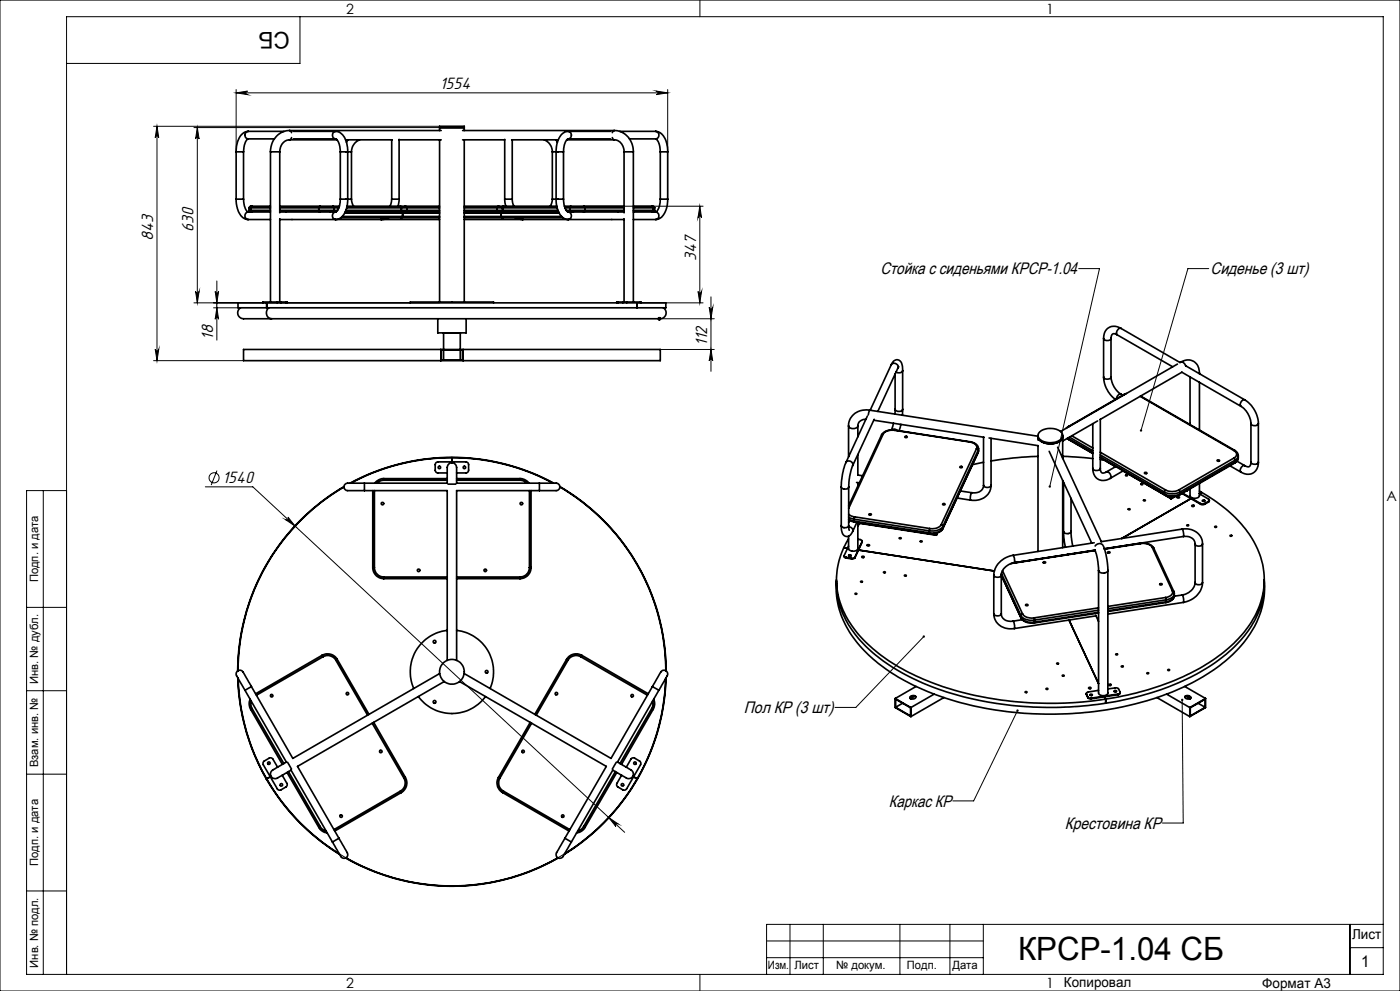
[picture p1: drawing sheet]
<svg xmlns="http://www.w3.org/2000/svg" width="420mm" height="297mm" viewBox="0 0 420 297" stroke-linecap="round" stroke-linejoin="round" font-family="sans-serif">
<defs><g id="words">
<text font-size="9.6" x="305.4" y="287.8">КРСР-1.04 СБ</text>
<text font-size="6.9" x="86.9" y="9.4" transform="rotate(-180 86.9 9.4)">СБ</text>
<g font-size="5.1">
<text x="132" y="26.7">1554</text>
<text x="58.1" y="69.4" transform="rotate(-90 58.1 69.4)">630</text>
<text x="46" y="72.1" transform="rotate(-90 46 72.1)">843</text>
<text x="208.8" y="78.3" transform="rotate(-90 208.8 78.3)">347</text>
<text x="64" y="101.9" transform="rotate(-90 64 101.9)">18</text>
<text x="212.2" y="103.7" transform="rotate(-90 212.2 103.7)">112</text>
<text x="66.7" y="144.8">1540</text>
</g>
<g font-size="5">
<text x="264.1" y="82.1">Стойка с сиденьями КРСР-1.04</text>
<text x="363.1" y="82.1">Сиденье (3 шт)</text>
<text x="223.2" y="213.6">Пол КР (3 шт)</text>
<text x="266.6" y="241.8">Каркас КР</text>
<text x="319.5" y="248.4">Крестовина КР</text>
</g>
<text font-size="4.8" x="408.3" y="289.7">1</text>
<g font-size="4.2">
<text x="103.8" y="4.2">2</text>
<text x="313.8" y="4.2">1</text>
<text x="415.9" y="150.2">A</text>
<text x="103.8" y="296.2">2</text>
<text x="313.8" y="296.2">1</text>
</g>
<g font-size="4.1">
<text x="405.6" y="281.5">Лист</text>
<text x="319.2" y="295.9">Копировал</text>
<text x="378.7" y="296">Формат А3</text>
</g>
<g font-size="3.4">
<text x="11.4" y="174.5" transform="rotate(-90 11.4 174.5)">Подп. и дата</text>
<text x="11.4" y="205" transform="rotate(-90 11.4 205)">Инв. № дубл.</text>
<text x="11.4" y="229.9" transform="rotate(-90 11.4 229.9)">Взам. инв. №</text>
<text x="11.4" y="259.5" transform="rotate(-90 11.4 259.5)">Подп. и дата</text>
<text x="11.4" y="290" transform="rotate(-90 11.4 290)">Инв. № подл.</text>
<text x="230.4" y="290.4">Изм.</text>
<text x="238.3" y="290.4">Лист</text>
<text x="250.9" y="290.4">№ докум.</text>
<text x="272.1" y="290.4">Подп.</text>
<text x="285.7" y="290.5">Дата</text>
</g>
</g></defs>
<g fill="none" stroke="#000" stroke-width=".3">
<path d="M0 0h420v297h-420zM90 5v14h-70M210 0v5M46.1 37.8h85.8M47.1 37.8l.5 3.4a.53 .53 0 0 0-.5-.5 .53 .53 0 0 0-.5 .5zM47.1 37.8v70.3M58.2 38.2h73.7M59.2 38.2v52.6M59.2 38.2l.5 3.5a.53 .53 0 0 0-.5-.5 .53 .53 0 0 0-.5 .5zM70.8 27.8l3.5-.5a.53 .53 0 0 0-.5 .5 .53 .53 0 0 0 .5 .6zM70.8 26.8v18.7M70.8 27.8h129.5"/>
<path d="M196.9 27.3l3.4 .5-3.4 .6a.53 .53 0 0 0 .5-.6 .53 .53 0 0 0-.5-.5zM200.3 26.8v18.7M175.1 61.8h35.8M209.9 61.8l.6 3.4a.53 .53 0 0 0-.6-.5 .53 .53 0 0 0-.5 .5zM209.9 61.8v29M58.2 90.8h73.7M58.7 87.3a.53 .53 0 0 0 .5 .5 .53 .53 0 0 0 .5-.5l-.5 3.5zM64.1 92.2h7.3M64.6 87.3a.51 .51 0 0 0 .5 .5 .51 .51 0 0 0 .5-.5l-.5 3.5zM65.1 84.2v17.7M65.1 92.2l.5 3.5a.51 .51 0 0 0-.5-.5 .51 .51 0 0 0-.5 .5zM191.2 90.8h19.7"/>
<path d="M197.8 95.5h16.5M209.4 87.3a.53 .53 0 0 0 .5 .5 .53 .53 0 0 0 .6-.5l-.6 3.5zM212.8 92.1a.53 .53 0 0 0 .5 .5 .53 .53 0 0 0 .5-.5l-.5 3.4zM213.3 89v22.3M323.6 80.5h6.2l-14.9 65.3M362.6 80.5h-6.2l-14.1 48.5M46.1 108.1h27M46.6 104.7a.53 .53 0 0 0 .5 .5 .53 .53 0 0 0 .5-.5l-.5 3.4zM198.1 104.7h16.2M213.3 104.7l.5 3.5a.53 .53 0 0 0-.5-.5 .53 .53 0 0 0-.5 .5zM13 147v145M20 147h-12v145h407v-287h-395v287"/>
<path d="M61.6 145.9h14.2l111.6 103.5M65.1 141l-1.7 4.4M86.4 155l2.1 2.7-2.8-2a.52 .52 0 0 0 .7 0 .52 .52 0 0 0 0-.7zM8 182h12M277.1 190.8l-20.3 21.2h-6.3M8 207h12M305.3 213l-13.2 27h-6.2M354.6 209.8l.4 36.9h-6.3M8 232h12M80 233.4a64.2 64.2 0 0 0 103.3 10.9M182.6 245l2.9 1.9a.51 .51 0 0 0-.8 .1 .51 .51 0 0 0 0 .7zM8 267h12"/>
<path d="M237 277v15M247 277v15M270 277v15M285 277v15M295 277v15M405 277v15M415 277h-185v15M210 292v5M230 282h65M230 287h65M405 284h10"/>
<circle cx="64.2" cy="143.2" r="1.52"/>
</g>
<path d="M197.3 95.5h1M197.4 95.2l.8 .7M197.8 95v1M198.2 95.2l-.8 .7" fill="none" stroke="#000" stroke-width=".7" stroke-linecap="butt"/>
<g fill="#000">
<path d="M70.8 27.8l3.5-.5a.53 .53 0 0 0-.5 .5 .53 .53 0 0 0 .5 .6zM196.9 27.3l3.4 .5-3.4 .6a.53 .53 0 0 0 .5-.6 .53 .53 0 0 0-.5-.5zM182.6 245l2.1 2.7a.51 .51 0 0 1 0-.7 .51 .51 0 0 1 .8-.1zM86.4 155a.52 .52 0 0 1 0 .7 .52 .52 0 0 1-.7 0l2.8 2z"/>
<path d="M59.2 38.2l.5 3.5a.53 .53 0 0 0-.5-.5 .53 .53 0 0 0-.5 .5zM58.7 87.3a.53 .53 0 0 0 .5 .5 .53 .53 0 0 0 .5-.5l-.5 3.5zM64.6 87.3a.51 .51 0 0 0 .5 .5 .51 .51 0 0 0 .5-.5l-.5 3.5zM65.1 92.2l.5 3.5a.51 .51 0 0 0-.5-.5 .51 .51 0 0 0-.5 .5zM209.9 61.8l.6 3.4a.53 .53 0 0 0-.6-.5 .53 .53 0 0 0-.5 .5zM209.4 87.3a.53 .53 0 0 0 .5 .5 .53 .53 0 0 0 .6-.5l-.6 3.5z"/>
<path d="M212.8 92.1a.53 .53 0 0 0 .5 .5 .53 .53 0 0 0 .5-.5l-.5 3.4zM213.3 104.7l.5 3.5a.53 .53 0 0 0-.5-.5 .53 .53 0 0 0-.5 .5z"/>
<path d="M46.6 104.7a.53 .53 0 0 0 .5 .5 .53 .53 0 0 0 .5-.5l-.5 3.4zM47.1 37.8l.5 3.4a.53 .53 0 0 0-.5-.5 .53 .53 0 0 0-.5 .5z"/>
<path d="M314.7 145.6l-.1 .3 .3 .3v-.4v.4a.35 .35 0 0 0 .4-.5 .35 .35 0 0 0-.6-.1zM342 128.8l.1 .5 .1 .1 .1-.4-.1 .4a.36 .36 0 0 0 .4-.5 .36 .36 0 0 0-.6-.1zM276.9 190.5a.36 .36 0 0 0 0 .5 .36 .36 0 0 0 .5 0 .36 .36 0 0 0 0-.5l-.3 .3 .3-.3zM305 212.7a.34 .34 0 0 0 0 .5 .34 .34 0 0 0 .5-.1 .34 .34 0 0 0-.1-.4l-.1 .3 .1-.3zM354.4 209.5a.34 .34 0 0 0 0 .5 .34 .34 0 0 0 .6-.1 .34 .34 0 0 0-.4-.5v.4v-.4z"/>
</g>
<g fill="none" stroke="#000" stroke-width=".5">
<path d="M74.5 39.4a4.3 4.3 0 0 0-3.5 4.1l-.2 2M74.5 39.4a1.14 1.14 0 0 0-1 1.1 1.14 1.14 0 0 0 1 1.1M74.5 39.4h10.7M86.9 39.1a6.1 6.1 0 0 0-5.8 6.4M86.9 39.1l.6 .7M86.9 39.1h45.5M88 39.4h12.7M100.7 39.4a4.6 4.6 0 0 1 3.5 4.7l.1 1.4M100.7 39.4a1.14 1.14 0 0 0-1 1.1 1.14 1.14 0 0 0 1 1.1M131.9 38.2h7.4M131.9 39.1v-1.3h7.4v1.3M138.8 39.1h45.5"/>
<path d="M170.4 39.4a4.1 4.1 0 0 0-3.3 3.7l-.3 2.4M170.4 39.4a1.14 1.14 0 0 1 1 1.1 1.14 1.14 0 0 1-1 1.1M170.4 39.4h12.8M184.3 39.1a6.1 6.1 0 0 1 5.7 6.4M184.3 39.1l-.6 .7M185.9 39.4h10.8M196.7 39.4a4.6 4.6 0 0 1 3.5 4.7l.1 1.4M196.7 39.4a1.15 1.15 0 0 1 1 1.1 1.15 1.15 0 0 1-1 1.1M70.8 59.7a6.4 6.4 0 0 0 2.7 5.9l1 .2M70.8 45.5h2.3M70.8 59.7h2.3M70.8 45.5v14.2"/>
<path d="M73.1 59.7a4.3 4.3 0 0 0 1.3 3.8h.1M73.1 45.5v14.2M74.5 41.6a3.6 3.6 0 0 0-1.4 3.4v.5M74.5 41.6h7.8M81.1 45.5h2.8M81.1 45.5v45M83.9 45.5v18.3M86.9 41.9a3.3 3.3 0 0 0-3 3.6M86.9 41.9h14.2M87.5 41.2l-.6 .7M88 41.6h12.7M100.7 41.6a3.9 3.9 0 0 1 1.4 3.6v.3"/>
<path d="M102.1 59.7a4.3 4.3 0 0 1-1.4 3.8M102.1 59.7h2.2M102.1 45.5h2.2M102.1 45.5v14.2M103.7 41.9h14M104.3 59.7a5.9 5.9 0 0 1-2.9 6 1.14 1.14 0 0 1-1.6-.7 1.14 1.14 0 0 1 .9-1.5M104.3 45.5h1.1M104.3 59.7h1.1M104.3 45.5v14.2M104.4 41.9l-.5 .7M105.4 59.7l.7 2.1M105.4 45.5v14.2"/>
<path d="M107.9 41.9l-.5 .3a3.9 3.9 0 0 0-2 3.3M117.5 59.7l-.6 2.1M117.5 59.7h2.2M117.5 41.9v17.8M119.7 59.7l-.3 2.1M119.7 41.9h12.7M119.7 41.8v17.9M131.9 41.9v48.6M138.8 41.9h12.6M139.3 41.9v48.6M151.4 59.7l.4 2.1M151.4 59.7h2.3"/>
<path d="M151.4 41.8v17.9M153.5 41.9h14M153.7 59.7l.5 2.1M153.7 41.9v17.8M163.3 41.9l.5 .3a3.9 3.9 0 0 1 1.9 3.3M165.7 59.7l-.6 2.1M165.7 59.7h1.1M165.7 45.5h1.1M165.7 45.5v14.2M166.8 41.9l.4 .7M166.8 59.7a6.4 6.4 0 0 0 2.7 5.9 1.18 1.18 0 0 0 1.8-.4 1.18 1.18 0 0 0-.8-1.7M166.8 45.5h2.3"/>
<path d="M166.8 59.7h2.3M166.8 45.5v14.2M169.1 59.7a4.1 4.1 0 0 0 1.3 3.8h4.7M169.1 45.5v14.2M170 41.9h14.3M170.4 41.6a4.1 4.1 0 0 0-1.3 3.9M170.4 41.6h12.8M183.7 41.2l.6 .7M184.3 41.9a3.4 3.4 0 0 1 2.9 3.6M187.2 45.5h2.8M187.2 45.5v18.3M188.8 41.6h7.9"/>
<path d="M190 45.5v45M196.7 41.6a3.8 3.8 0 0 1 1.3 3.6l.1 .3M198.1 59.7a4.3 4.3 0 0 1-1.4 3.8M198.1 59.7h2.2M198.1 45.5h2.2M198.1 45.5v14.2M200.3 59.7a6.4 6.4 0 0 1-2.7 5.9l-.9 .2M200.3 45.5v14.2M74.5 63.5a1.14 1.14 0 0 0-1 1.2 1.14 1.14 0 0 0 1 1.1M74.5 63.5h.7M74.5 65.8h6.6M74.8 63l.4 .5"/>
<path d="M74.8 62.3h.4M74.8 63h.4M74.8 62.3v.7M75.2 63l.4 .5M75.2 62.3v.7M75.2 62.3h5.9M75.2 63h5.9M75.2 63.5h.4M75.6 61.8l-.6 .1-.2 .4M75.6 61.8l-.4 .5M75.6 63.5h5.5M75.6 61.8h5.5"/>
<path d="M83.9 65.5v25M83.9 63.5h12.2M83.9 65.8h48M83.9 61.8h12.2M83.9 62.3h11.7M83.9 63h11.7M95.6 62.3h4.6M95.6 63h4.6M95.6 63l.5 .5M95.6 62.3v.7M96.1 61.8h3.8M96.1 61.8l-.5 .5"/>
<path d="M96.1 63.5h4.6M99.9 61.8l.3 .5M99.9 61.8h1.9M100.2 63l-.3 .5M100.2 62.3v.7M100.2 62.3h1.4M100.2 63h1.1M102.3 65.2h29.6M102.7 64.9h29.2M103.4 63.9h28.5M103.5 63.5h16.6M103.8 63h16.6"/>
<path d="M104 62.3h16.4M104.1 61.8h16M114.8 65.2l-.5 .6 .9-.1 1.4-.5M120.1 61.8l.3 .5M120.1 61.8h1.5M120.1 63.5h1.5M120.3 63.5l.5 .3v1.1M120.3 65.2l.5-.3zM120.4 63l-.3 .5M120.4 62.3h1.7M120.4 63h1.7M120.4 62.3v.7"/>
<path d="M121.6 61.8l.5 .5M121.6 63.5h10.3M121.6 61.8h10.3M122.1 63l-.5 .5M122.1 62.3v.7M122.1 62.3h9.8M122.1 63h9.8M139.3 63.5h10.3M139.3 65.8h47.9M139.3 61.8h10.3M139.3 65.2h29.5M139.3 62.3h9.8"/>
<path d="M139.3 63h9.8M139.3 63.9h28.4M139.3 64.9h29.2M149.1 63l.1 .4 .4 .1M149.1 63h1.7M149.1 62.3h1.7M149.1 62.3v.7M149.6 61.8l-.4 .1-.1 .4M149.6 63.5h1.4M149.6 61.8h1.4M150.4 64.9l.4 .3zM150.8 63l.2 .5"/>
<path d="M150.8 62.3v.7M150.8 62.3h16.3M150.8 63h16.6M150.8 63.5l-.4 .3v1.1M151 61.8l-.2 .5M151 63.5h16.6M151 61.8h16M154.6 65.2l2.3 .6-.5-.6M169.3 61.8h1.9M169.5 62.3h1.5M169.9 63h1.1M171 63h4.5"/>
<path d="M171 62.3h4.5M171 63l.2 .5M171 62.3v.7M171.2 61.8l-.2 .5M171.2 61.8h3.9M175.1 61.8l.4 .5M175.1 63.5h12.1M175.1 61.8h12.1M175.5 63l-.4 .5M175.5 62.3v.7M175.5 62.3h11.7M175.5 63h11.7"/>
<path d="M187.2 65.5v25M190 63.5h5.5M190 65.8h6.7M190 61.8h5.5M190 62.3h5.9M190 63h5.9M195.5 61.8l.7 .1 .2 .4M195.5 61.8l.4 .5M195.5 63.5h.4M195.9 63.5h.8M195.9 63l-.4 .5M195.9 62.3h.5"/>
<path d="M195.9 63h.5M195.9 62.3v.7M196.4 63l-.5 .5M196.4 62.3v.7M196.7 63.5a1.14 1.14 0 0 1 1 1.2 1.14 1.14 0 0 1-1 1.1M72.1 92.2a1.9 1.9 0 0 0-.5 2.5 1.9 1.9 0 0 0 2.4 .8h7.5M79 90.5l-.1 .3M79 90.5h4.2M79 90.5v.3M80 90.8h-8.6v1.4h8.6M80 92.2h111.1M80 90.8h111.1"/>
<path d="M80 90.8v1.4M80.6 92.2a1.83 1.83 0 0 0-.6 2 1.83 1.83 0 0 0 1.5 1.3M83.2 90.5h1.1M83.2 90.5v.3M84.3 90.5v.3M84.3 90.5h1.5M85.8 90.5h.4v.3M85.8 90.5v.3M123.1 90.8v-.3h25v.3M131.3 95.5v4.3h8.5v-4.3M133.1 99.8h5M133.1 99.8v4.9"/>
<path d="M133.2 99.8h-.1M138 99.8h.1M138.1 99.8v4.9M185.4 90.5h-.4v.3M185.4 90.5h1.4M185.4 90.5v.3M186.8 90.5h1.2M186.8 90.5v.3M188 90.5h4.2M188 90.5v.3M191.1 90.8h8.6v1.4h-8.6M191.1 90.8v1.4"/>
<path d="M192.2 90.5l.1 .3M192.2 90.5v.3M199 92.2a1.86 1.86 0 0 1 .6 2.4 1.86 1.86 0 0 1-2.3 .9h-115.8M336.3 98.4a3.3 3.3 0 0 0-3.6-.2 3.3 3.3 0 0 0-1.6 3.2M336.3 98.4a1.3 1.3 0 0 0-1.1 2M336.3 98.4l17.7 10.3 .2-.2M73.1 104.7h125v3.4h-125zM132.3 104.7v3.4M132.4 104.9h6.3v3h-6.3zM133.1 104.9v3M138.1 104.9v3M138.9 104.7v3.4"/>
<path d="M267.4 109.3a1.61 1.61 0 0 1 1.4-1.5 1.61 1.61 0 0 1 1.7 1.1l.3 2.2M267.4 109.3a1.14 1.14 0 0 1 1.4-.3 1.14 1.14 0 0 1 .6 1.3M267.4 109.3l-6.3 13.6M268.5 112.1v10.6M269.4 110.3l-6.1 13M269.6 109.9l-.2 .4M270.8 111.1l-.3 .4-.4 .2-1.3-.2M270.8 111.1v11.6M331.1 113a8.9 8.9 0 0 0 3.5 6.7M331.1 101.4a1.29 1.29 0 0 0 2.2 0M331.1 113a1.29 1.29 0 0 0 2.2 0M331.1 101.4v11.6"/>
<path d="M333.3 113a6.7 6.7 0 0 0 3 5.1M333.3 101.4v11.6M335.2 100.4a1.09 1.09 0 0 0-1.4-.3 1.09 1.09 0 0 0-.5 1.3M335.2 100.4l16.6 9.5M336.3 118.1l-.6 .1-.3 .3-.4 1M336.3 118.1l.5 .3M337 118.3h.3M337 118.3l-16.5 9.5M337.9 117.9l-.9 .4M342.1 118.8l28 16.2M342.2 118.7l28.2 16.3M353.2 109.1l-35 20.2"/>
<path d="M354.2 108.5a3.5 3.5 0 0 1 3.9-.2 3.5 3.5 0 0 1 1.7 3.5M354.2 108.5l.7 .1 .8 1M354.5 111.5l17.8 10.3M354.6 111.5l-24.6 14.2M355.7 109.6l17.7 10.2M357 113v14M359.8 111.8v.2M359.8 114.6v14.3M373.4 119.8a8.9 8.9 0 0 1 4.1 7.1M373.4 119.8a1.3 1.3 0 0 0-1.1 2M135.6 137.2v1.2M253.8 138.6l-1 3.4-.4 3.9"/>
<path d="M253.8 138.6a1.14 1.14 0 0 1 1.4-.3 1.14 1.14 0 0 1 .6 1.3M254.6 127.6a1.6 1.6 0 0 0 2.8 0M254.6 127.6v9.3M255.8 139.6l-.9 3.3-.3 3M257.4 127.6v3.3M257.4 136.2v6.2M259.8 125.7a2.15 2.15 0 0 0-2.4 1.9M260.2 124.7l-6.4 13.9M261 122.9a5.1 5.1 0 0 0-6.4 4.7M261 122.9l-.5 1.5M261 122.9l50.4 7.8M262.1 125.9l33.1 5.2"/>
<path d="M262.3 125.7l-6.5 13.9M264.5 130.3l-9.9 21.3M264.9 130.1l-.4 .2M264.9 130.1l-10.3 22.3M267.5 128.8l.7-.2 .9 .4M268 126.9l-.6 1.9M268.4 129l-2.3 .2-1.2 .9M268.4 129l22.5 3.5M268.5 128.9a3.9 3.9 0 0 0-4 1.4M268.5 128.9l-.1 .1M268.5 128.9l22.5 3.5M268.5 122.7v1.4"/>
<path d="M268.5 122.7a1.32 1.32 0 0 0 2.3 0M270.3 127.2l-.5 1.9M270.8 122.7l-.1 1.7M271.5 130.9l.5-.1a.29 .29 0 0 1-.2 .4 .29 .29 0 0 1-.3-.3zM290.9 132.5l1.7 .7a1.06 1.06 0 0 1 .3 1.3M291 132.4a2.48 2.48 0 0 1 2.5 2M291 132.4l-.1 .1M292.9 134.5l.5 .5M292.9 134.5l-10.5 22.7M293.4 135.7l-10.6 22.8M293.4 135.6v.1M293.4 135l-10.5 22.7"/>
<path d="M293.4 135.6l-10.5 22.7M293.4 135v.6M293.5 135.1l-.1 .6M293.5 134.4l-.1 .6M293.5 135.1l-.1 .5M293.5 134.4v.7M295.1 138.6l-3.4 .6M295.1 131v14.4M296.7 131.3l14.7 2.3v31.7M297.3 131.4v14M311.4 130.9a3.2 3.2 0 0 0 3.6 2.1 3.5 3.5 0 0 0 3.8-2v-.1M311.4 136.8l-7.6 .5-6.5 .8"/>
<path d="M311.4 130.5v1.4M311.9 129.5a5.1 5.1 0 0 1 6.8 .4 2.06 2.06 0 0 1-2 2.6 4.6 4.6 0 0 1-5.2-1.6v-.9zM314.7 135.3l12.8 27.5M317.3 134.1l13.1 28.2M318.8 136.8l9 .6M318.8 130.5v6.9M320.2 131.4l.3 .2M320.3 131.3l.1 .1M320.4 131.4l.1 .2M320.4 131.4l7.4 4.3M320.4 131.3v.1M320.5 127.8l-.6 .6"/>
<path d="M320.5 127.8h.2M320.5 131.6l7.3 4.3M320.7 131.7l7.1 4.2M320.9 131l6.9 4.1M321.6 130.6l6.2 3.7M327.8 127v13.4M329.3 126.1l-10.5 6.1M330.1 137.7l1.1 .2M330.1 137.2l19.3 11.1M330.1 125.7v14.7M330.1 137.2l4.5 2.7M330.1 135.5l19.5 11.3"/>
<path d="M330.1 136.3l19.2 11.2M330.1 137l19.2 11.1M334.7 139.8l-2.8 1.6M357 126.9l-.2 .2M365.2 137.9h.5a.28 .28 0 0 1-.2 .4 .28 .28 0 0 1-.3-.4zM369 139.6l3.3 1.9M370.1 135a1.2 1.2 0 0 1 .9 1.2 1.2 1.2 0 0 1-.9 1.1M370.1 137.3l.4 .6M370.1 137.3l-16.4 9.5M370.4 135l.8 .7 .3 .9M370.4 135h-.3M370.4 138.8l-16.5 9.5"/>
<path d="M370.5 138.5l-.1 .3M370.5 137.9l-16.5 9.6M370.5 138.5l-16.5 9.6M370.5 137.9v.6M371.1 138.2l2.3 1.4M371.5 137.2l-.2 .7-.9 .9M371.5 136.6a1.65 1.65 0 0 1-1 1.3M371.5 137.2l-.3 .7-.7 .6M371.5 136.6v.6M372.3 121.8a6.7 6.7 0 0 1 3 5.1M373.4 139.6a1.29 1.29 0 0 0-1.1 1.9M375.3 138.5a1.09 1.09 0 0 1-.5 1.3 1.09 1.09 0 0 1-1.4-.2"/>
<path d="M375.3 126.9a1.29 1.29 0 0 0 2.2 0M375.3 138.5a1.29 1.29 0 0 0 2.2 0M375.3 126.9v11.6M377.5 138.5a3.2 3.2 0 0 1-1.6 3.3 3.2 3.2 0 0 1-3.6-.3M377.5 126.9v11.6M103.2 145.9a1.79 1.79 0 0 0 2.3 1.1h3.8M103.2 145.9a64.3 64.3 0 0 0-31.8 55.1M103.2 145.8a64.2 64.2 0 0 0-31.9 55.3M105 144.8a64.3 64.3 0 0 1 61.1 0M105.2 144.8a63.9 63.9 0 0 1 60.7 0M109.3 144.8h24.9v-3.2a2.36 2.36 0 0 1 1.2-2.9 1.88 1.88 0 0 1 1.6 2.6v3.5h24.8M109.3 144.8h-3.5a2.36 2.36 0 0 0-2.5 .8l-.1 .3"/>
<path d="M109.3 144.8v2.2M109.3 147h24.9v50.9M111.8 147v23.1M112.3 147v23.1M115.1 143.4v.5M115.1 143.4a3.3 3.3 0 0 0-2.6 1.4M115.1 143.9l-1.1 .3-.9 .6M115.1 143.4h19.1M115.1 143.9h19.1M134.2 141.7h-2.8a.84 .84 0 0 1-.8-.8v-1.6a.84 .84 0 0 1 .8-.9h8.3a.84 .84 0 0 1 .9 .9v1.6a.84 .84 0 0 1-.9 .8h-2.7M134.4 145.1h2.3M137 143.4h19"/>
<path d="M137 143.9h19M156 143.4a3.3 3.3 0 0 1 2.7 1.4M156 143.4v.5M156 143.9l1.1 .3 .9 .6M158.8 147v23.1M159.3 147v23.1M161.8 144.8h3.5a2.36 2.36 0 0 1 2.6 .8l.1 .3M161.8 144.8v2.2M161.8 147h-24.8v50.9M168 145.9a1.79 1.79 0 0 1-2.4 1.1h-3.8M168 145.8a64.3 64.3 0 0 1 31.8 55.3M168 145.9a64.3 64.3 0 0 1 31.7 55.1"/>
<path d="M252.4 157.5a2.8 2.8 0 0 0 1.4 3.3h.6l.7-.5 .7-1M252.4 145.9a1.29 1.29 0 0 0 2.2 0M252.4 157.5a1.29 1.29 0 0 0 2.2 0M252.4 145.9v11.6M254.6 155.8l1.7 .6M254.6 157.5l.2 1.4M254.6 154.1l.7 .5 1.1 .3M254.6 155l1.7 .6M254.6 155.6l1.7 .6M254.6 145.9v11.6M254.6 157.9l1.1 .5 .1 .9M254.9 156l-.3 .5"/>
<path d="M255.8 159.3l1.2-2.6 23.9 3.6M256.3 156.2v.2M256.3 155.6l22.5 3.5M256.3 156.2l22.5 3.5M256.3 155.6v.6M256.3 156.4l22.5 3.5M256.4 154.9l-.1 .7M256.4 154.9l22.5 3.5M257 144.6l.8 .1M257 156.6l23.9 3.7M257.4 156.8v7.6a1.6 1.6 0 0 1-2.8 0v-3.7M257.4 144.6v1.1"/>
<path d="M257.4 142.4l1.4 .2M258 156.9l-.6 .7M260.7 154.1l.5-.1a.31 .31 0 0 1-.2 .4 .31 .31 0 0 1-.3-.3zM278.8 159.7v.2M278.8 159.1v.6M278.9 158.4l-.1 .7M280.9 159.8v.5M282.4 157.2l-.4 .5-1.1 .6-2 .1M282.4 157.2l.5 .5M282.8 151.1l.4-.2 .3 .3-.5 .1zM282.8 158.5a3.8 3.8 0 0 1-4 1.4M282.9 157.7a4.1 4.1 0 0 1-4.1 1.4"/>
<path d="M282.9 158.3a4.1 4.1 0 0 1-4.1 1.4M282.9 158.3l-.1 .2M282.9 157.7v.6M287.1 149.3l4.1 .6M288.1 147.1l3.4 .6M291.5 147.7l-.4 1.1 .1 1.1M295.1 145.4a2.69 2.69 0 0 1-3.6 2.3M295.1 145.4a1.32 1.32 0 0 0 2.2 0M297.3 145.4a4.9 4.9 0 0 1-6.1 4.5M318.8 144v20.1M319.1 159.3l.5 4.7M319.1 159.3a1.28 1.28 0 0 0 2.2 0"/>
<path d="M319.1 144.5v14.8M321.3 159.3l.5 4.4M321.3 149.4v9.9M327.8 140.4a3.3 3.3 0 0 0 1.6 3.2 3.3 3.3 0 0 0 3.7-.2M327.8 140.4a1.32 1.32 0 0 0 2.3 0M330.1 140.4a1.07 1.07 0 0 0 .5 1.3 1.07 1.07 0 0 0 1.3-.3M331.9 141.4a1.29 1.29 0 0 1 1.2 2M336.8 141.1l14.6 8.4M336.9 141.1l-3.8 2.3M343.1 149.9l.5 .1-.3 .1zM343.4 141.7l.5-.1a.3 .3 0 0 1-.2 .4 .3 .3 0 0 1-.3-.3zM349.3 147.5a5.2 5.2 0 0 0 4.7 0"/>
<path d="M349.3 148.1a5.2 5.2 0 0 0 4.7 0M349.3 148.1l.1 .2M349.3 147.5v.6M349.4 148.3a5 5 0 0 0 4.5 0M349.6 146.8l1.9 .5 1.2-.1 1-.4M349.6 146.8l-.3 .7M349.8 148.5l1.6 .9M351.4 149.4v.1M351.4 148.8v.6M352.4 148.8l-1 .6M352.7 148.7l-1.3 .8M353.7 146.8l.3 .7"/>
<path d="M354 148.1l-.1 .2M354 147.5v.6M354.6 147.9l5.6 3.2M354.6 158.6a4.9 4.9 0 0 1 6.2 4.4M354.6 158.6l.5 1.2-.1 1M354.6 158.6l-24.3 3.7M354.8 147.8l5.4 3.1M356 147.1h.1M356.1 147l-.4 .2M357.3 149.4l-20.8 12M357.6 151.5l.6-.1a.31 .31 0 0 1-.3 .4 .31 .31 0 0 1-.3-.3zM359.8 144.9v3.7a1.67 1.67 0 0 1-2.8 0v-2.1"/>
<path d="M359.8 147.2a39.2 39.2 0 0 1 17.5 17.3 22.8 22.8 0 0 1-3.4 24.1 53.2 53.2 0 0 1-24.6 16.5l-8.5 2.6-9.1 1.8M360.2 151.1h1.2M360.2 150.9h1.2M360.2 150.9v.2M360.5 147.6l-.7 .4 2.7 1.6a.35 .35 0 0 1 .3 .3 .35 .35 0 0 1-.3 .3M360.8 150.2h.6M360.8 149.9h.1a.33 .33 0 0 1 .5 0 .33 .33 0 0 1-.1 .5 .33 .33 0 0 1-.5-.2zM361.4 150.9v.2M362.5 150.2l-1.1 .7M362.5 150.2v.3M362.5 150.5l-1.1 .6M362.8 149.9l-.3 .6"/>
<path d="M364.5 157.8l.5 .1-.4 .2zM111.8 170.1h.5M111.8 170.1a3.3 3.3 0 0 0 3.3 3.3M112.3 170.1a2.88 2.88 0 0 0 2.8 2.8M115.1 172.9v.5M115.1 173.4h19.1M115.1 172.9h19.1M137 173.4h19M137 172.9h19M156 172.9v.5M158.8 170.1a2.88 2.88 0 0 1-2.8 2.8M158.8 170.1h.5"/>
<path d="M159.3 170.1a3.3 3.3 0 0 1-3.3 3.3M250.9 174.1a26.6 26.6 0 0 0 9 21.5 64.7 64.7 0 0 0 29.9 15.4 103.7 103.7 0 0 0 63.1-4.1 48.6 48.6 0 0 0 22.1-16.9 24.5 24.5 0 0 0 4.3-15.9M250.9 173.7a27.2 27.2 0 0 0 10.3 21.3 70.2 70.2 0 0 0 32.7 14.9 109.5 109.5 0 0 0 37.8 .8M253.1 164.1a23 23 0 0 0 3.5 24.8 52.1 52.1 0 0 0 22.7 15.6 104.5 104.5 0 0 0 52.4 5M253.1 164.1l1.1 .2M253.2 166.6a.56 .56 0 0 0 .7 .6M253.9 167l1.5 .3M253.9 167v.2M253.9 167.2l1.5 .3M254.6 163.7l-1.4 2.8 .1 .3 .6 .2M254.6 161.5l-1.5 2.6M254.6 166.6h.7"/>
<path d="M254.7 166.4l.4-.1a.3 .3 0 0 1-.1 .5 .3 .3 0 0 1-.4-.4zM255.4 167.3v.2M256.5 167l-.3 .2-.8 .1M256.5 167.2l-.4 .3h-.7M256.5 167v.2M257.4 161.6l.9 .2 .3 .5M257.6 164.8l40.7 6.3M258.6 166.8a.33 .33 0 0 1 .5-.2 .33 .33 0 0 1 .1 .5 .33 .33 0 0 1-.5 0zM258.6 162.3l-2.1 4.7M258.6 162.3v.2M258.6 162.5l-2.1 4.7M258.7 162.2l-.1 .3"/>
<path d="M260.2 163.3h.5a.29 .29 0 0 1-.2 .4 .29 .29 0 0 1-.3-.4zM271.4 172.4l.5 .1-.4 .1zM280.9 160.3l.3-.6-.3 .7M298.1 172.4a1.32 1.32 0 0 0 2.3 0M298.1 172.4v11.5M300.4 172.4l5.9 12.8M300.4 172.4v11.5M300.4 171.9l5.9 12.6M300.7 171l6.1 13M303.9 166.4a6.6 6.6 0 0 0-5.8 6M303.9 166.4l.4 .7v1.4a4.8 4.8 0 0 0-3.9 3.9M306.5 168.3h.1"/>
<path d="M311.4 167.5v.1M313.1 168.4a.33 .33 0 0 1 .5-.1 .33 .33 0 0 1 0 .5 .33 .33 0 0 1-.5-.1zM318.8 166.4h.1M320.3 166.2h.1M320.4 166.2h.1M322.5 165.8h.1M328.3 162.7l-24.4 3.7M328.4 164.7l.8 2.9 .4 3.4M328.5 164.9l-24.7 3.8M328.5 165l-25.3 3.9M329.6 171v36.7a1.6 1.6 0 0 0 2.8 0v-36.7M329.6 171a1.6 1.6 0 0 0 2.8 0"/>
<path d="M330.8 163.3l-1-.4-.6 .2-.7 .6M331 163.6l1.1 4.2 .3 3.2M332.3 165.4h.6a.29 .29 0 0 1-.3 .4 .29 .29 0 0 1-.3-.4zM342.1 162.8a3.9 3.9 0 0 1 4 1.4M342.1 162.8l.1 .1M342.2 162.9l2 .1 .9 .4 .6 .6M342.2 162.9l-10.8 1.7M345.7 164l.4 .2M345.7 164l6 13.1M346.1 164.2l6 13.1M349.7 179.1l.1 .7M349.7 179.1l-17.3 2.6"/>
<path d="M349.8 179.8v.6M349.8 179.8l-17.4 2.7M351.7 177.1a1.74 1.74 0 0 1-2 2M351.7 177.1l.4 .2M352.1 177.3l.2 .6M352.3 178.5l-.1 .6-.6 .7-1.8 .8M352.3 177.9l-.1 .2a2.69 2.69 0 0 1-2.4 1.7M352.3 178.5v.1a2.44 2.44 0 0 1-2.5 1.8M352.3 177.9v.6M354.6 178.3l.5 1.2-.1 1M354.6 178.3l-2.3 .4M355 160.8a2.74 2.74 0 0 1 3.5 2.2"/>
<path d="M355 160.8l-23.7 3.7 10.8-1.7M358.5 174.6a4.4 4.4 0 0 1-3.9 3.7M358.5 163a1.26 1.26 0 0 0 2.3 0M358.5 174.6a1.26 1.26 0 0 0 2.3 0M358.5 163v11.6M360.8 174.6a6.5 6.5 0 0 1-5.8 5.9M360.8 163v11.6M379.3 173.7a26.1 26.1 0 0 1-9.1 20.3 66 66 0 0 1-30.7 15.2l-7.8 1.5M96.6 196.4l.3 .4M96.6 196.4a3.3 3.3 0 0 1 4.6 1.2M96.6 196.4l-19.9 11.5M96.9 196.8a2.86 2.86 0 0 1 3.9 1.1"/>
<path d="M96.9 196.8l-20 11.5M100.8 197.9l9.5 16.4M101.2 197.6l-.4 .3M101.2 197.6l9.5 16.5M134.2 188.9a12.5 12.5 0 0 0-10.1 17.4M137 188.9a12.5 12.5 0 0 1 10 17.4M170 197.6l.4 .3M170 197.6l-9.6 16.5M170.4 197.9l-9.5 16.4M174.3 196.8a2.86 2.86 0 0 0-3.9 1.1M174.3 196.8l19.9 11.5M174.5 196.4a3.3 3.3 0 0 0-4.5 1.2"/>
<path d="M174.5 196.4l-.2 .4M174.5 196.4l20 11.5M298.1 183.9a4.9 4.9 0 0 0 6.2 4.5M298.1 183.9a1.32 1.32 0 0 0 2.3 0M300.4 183.9a2.69 2.69 0 0 0 3.5 2.3M303.9 186.2l.5 1.3-.1 .9M306.3 184.5a4 4 0 0 0 4.1 1.3M306.3 185.1a4.1 4.1 0 0 0 4.1 1.4M306.3 185.1v.1M306.3 184.5v.6M306.3 185.2a3.9 3.9 0 0 0 4 1.5M306.7 185.7l-2.8 .5"/>
<path d="M306.8 184l-.5 .5M306.8 184l.5 .6 .9 .5 2.1 .1M307.8 181.1a.33 .33 0 0 1 .5 0 .33 .33 0 0 1 0 .5 .33 .33 0 0 1-.5-.1zM310.3 185.2l.1 .6M310.4 186.5l-.1 .2M310.4 185.8v.7M320.7 185.8l8.9 19.1M328.7 184.4l.9 1.9M328.8 184.6l-24.5 3.8M329.6 183.7l-19.3 3M329.6 182.2l-19.3 3M329.6 182.9l-19.2 2.9"/>
<path d="M329.6 183.5l-19.2 3M334.8 196l.5 .1-.4 .2zM349.8 180.6l-17.4 2.7M349.8 180.4v.2M349.8 180.4l-17.4 2.7M355 180.5l-22.6 3.5M71.3 203.2a65 65 0 0 0 8.6 30.3M71.4 201a1.77 1.77 0 0 1 2.1 1.5l1.9 3.3M71.4 201a1.77 1.77 0 0 0 .2 2.6l1.9 3.3M71.4 203.3a64.2 64.2 0 0 0 30.4 52.6M73.5 206.9l12.4 21.5-2.5 1.5a2.97 2.97 0 0 0-2.3 2.2 1.65 1.65 0 0 0 1.3 1.2 1.65 1.65 0 0 0 1.7-.6l3.2-1.9 12.4 21.5M75 209.6a3.3 3.3 0 0 0 .2 3"/>
<path d="M75.2 212.6l9.5 16.5M75.4 210.1a2.88 2.88 0 0 0 .2 2.3M75.4 205.8l-1.9 1.1M75.6 212.4l-.4 .2M75.6 212.4l9.6 16.4M111.7 216.7l9.5 16.5M112.1 216.5l9.5 16.5M125.5 208.8a12.5 12.5 0 0 0 20.1 0M131.9 201.9l-44.1 25.4-12.4-21.5M133.3 204.3l-44 25.4 12.4 21.5M137.9 204.3l44 25.4-12.4 21.5M139.2 201.9l44.1 25.4 12.4-21.5"/>
<path d="M159.1 216.5l-9.6 16.5M159.5 216.7l-9.5 16.5M195.5 212.4l.4 .2M195.5 212.4l-9.5 16.4M195.7 205.8l2 1.1M195.8 210.1a2.88 2.88 0 0 1-.3 2.3M195.9 212.6l-9.5 16.5M196.1 209.6a3.3 3.3 0 0 1-.2 3M197.7 206.9l-12.5 21.5 2.6 1.5a2.97 2.97 0 0 1 2.2 2.2 1.54 1.54 0 0 1-1.1 1.2 1.54 1.54 0 0 1-1.6-.5l-3.5-2-12.4 21.5M199.7 203.3a64.4 64.4 0 0 1-8.6 30.1M199.7 201a1.77 1.77 0 0 0-2.1 1.5l-1.9 3.3M199.7 201a1.77 1.77 0 0 1-.1 2.6l-1.9 3.3"/>
<path d="M199.8 203.2a64.3 64.3 0 0 1-30.5 52.9M268.6 209.3l4.7 2.8M268.6 209.3v2.8l4.7 2.7M268.7 209.5l4.5 2.6v2.5l-4.5-2.6zM270.8 210.7l-2.1 1.3M273.2 208.7a.85 .85 0 0 1 .9-.3 .85 .85 0 0 1 .6 .7 1.01 1.01 0 0 1-1.7-.1zM273.3 212.1v2.7M274.5 208.6l-1.3 .8M274.7 208.8a1.06 1.06 0 0 0-1.6 .5M274.8 205.7l-6.2 3.6M280.2 208l-6.9 4.1M283.2 209.1l-9.9 5.7"/>
<path d="M325.9 207.9v.3M325.9 208l.5 .9M325.9 208v.2M325.9 208.2l.5 .9M326.4 208.9l.2 .3h.8M326.4 209.1l.3 .3h.7M326.4 208.9v.2M326.6 206.1l.5-.1a.3 .3 0 0 1 0 .4 .3 .3 0 0 1-.3 .1 .3 .3 0 0 1-.2-.4zM327 208.3h.7M327.4 209.2v.2M329.6 206.9l-3.4 .6-.3 .5M331.4 208.8l.3 .7"/>
<path d="M331.7 209.5v1.2M332.4 206.5l2.3-.4 .6 .1 .7 1.2-.2 .5-.4 .1M332.7 205.1a.33 .33 0 0 1 .5 0 .33 .33 0 0 1 0 .5 .33 .33 0 0 1-.5-.2zM334.3 207.3h.6M334.3 207a.35 .35 0 0 1 .6-.1 .35 .35 0 0 1-.1 .6 .35 .35 0 0 1-.5-.2zM335.4 208l-8 1.2M335.4 208v.2M335.4 208.2l-8 1.2M336.1 207.5l-.2 .5-.5 .2M347.1 209.1l9.8 5.7M350 208l6.9 4.1M355.4 205.7l6.3 3.6"/>
<path d="M355.5 208.8a1.03 1.03 0 0 1 1.7 .5M355.6 208.7a1 1 0 0 1 1.6 .6 1.04 1.04 0 0 1-1.7-.6zM355.7 208.6l1.3 .8M356.9 212.1v2.7M357.1 212.1l4.5-2.6v2.5l-4.5 2.6zM359.4 210.7l2.2 1.3M361.7 209.3v2.8l-4.8 2.7M361.7 209.3l-4.8 2.8M79.9 233.5a64.2 64.2 0 0 0 22 22.6M81.1 232.8l-1.2 .7M83.3 229.9l-1.4-2.4a.84 .84 0 0 0-1.1-.3l-1.5 .9a.84 .84 0 0 0-.3 1.1l4.2 7.2a.84 .84 0 0 0 1.1 .3l1.5-.8a.79 .79 0 0 0 .2-1.2l-1.3-2.4M86.1 231.5l9.5 16.5"/>
<path d="M86.3 228.5l1.2 2M86.5 231.2l9.6 16.5M120.1 237.1l.3 .4M120.1 237.1l-19.9 11.5M120.4 237.5l-20 11.6M121.2 233.2a2.83 2.83 0 0 1-1.1 3.9M121.6 233l-.4 .2M121.6 233a3.3 3.3 0 0 1-1.2 4.5M149.5 233l.5 .2M149.5 233a3.3 3.3 0 0 0 1.3 4.5M150 233.2a2.83 2.83 0 0 0 1 3.9M150.8 237.5l19.9 11.6"/>
<path d="M151 237.1l-.2 .4M151 237.1l20 11.5M184.6 231.2l-9.5 16.5M184.9 228.5l-1.2 2M185 231.5l-9.5 16.5M187.9 229.9l1.4-2.4a.84 .84 0 0 1 1.1-.3l1.4 .9a.84 .84 0 0 1 .4 1.1l-4.2 7.2a.89 .89 0 0 1-1.2 .3l-1.4-.8a.79 .79 0 0 1-.3-1.2l1.4-2.4M190.1 232.8l1 .6M191.1 233.4a64.1 64.1 0 0 1-21.7 22.5M95.6 248a3.4 3.4 0 0 0 2.6 1.6M96.1 247.7l-.5 .3M96.1 247.7a2.7 2.7 0 0 0 1.8 1.4M101.7 251.2l1.6 2.8a2.7 2.7 0 0 1 .8 2.9 1.45 1.45 0 0 1-2.3-1.1l-2.1-3.5"/>
<path d="M101.7 251.2l-2 1.1M103.7 257.1a64.3 64.3 0 0 0 63.8 0M103.8 257.1a64.1 64.1 0 0 0 63.6 0M169.5 251.2l-1.5 2.5a4.1 4.1 0 0 0-1.1 2.8 1.29 1.29 0 0 0 1.4 .7 1.29 1.29 0 0 0 1-1.2l2.1-3.7M169.5 251.2l1.9 1.1M175.1 247.7l.4 .3M175.1 247.7a2.75 2.75 0 0 1-1.8 1.4M175.5 248a3.2 3.2 0 0 1-2.5 1.6"/>
<circle cx="114.7" cy="150.9" r=".36"/>
<circle cx="131.8" cy="140.1" r=".36"/>
<circle cx="139.3" cy="140.1" r=".37"/>
<circle cx="156.4" cy="150.9" r=".36"/>
<circle cx="288.3" cy="140" r=".31"/>
<circle cx="337.9" cy="142.5" r=".24"/>
<circle cx="338.7" cy="152.6" r=".25"/>
<circle cx="342.5" cy="145.1" r=".24"/>
<circle cx="353.4" cy="149" r=".32"/>
<circle cx="356.3" cy="157.4" r=".25"/>
<circle cx="125.6" cy="170.9" r=".36"/>
<circle cx="145.6" cy="170.9" r=".36"/>
<circle cx="256.7" cy="177.9" r=".22"/>
<circle cx="258.4" cy="174.3" r=".24"/>
<circle cx="265.3" cy="171.5" r=".24"/>
<circle cx="270" cy="161.3" r=".24"/>
<circle cx="276.3" cy="162.2" r=".24"/>
<circle cx="348.2" cy="175.1" r=".31"/>
<circle cx="369.3" cy="160.5" r=".25"/>
<circle cx="130.4" cy="192.3" r=".41"/>
<circle cx="317.2" cy="198.8" r=".23"/>
<circle cx="336.6" cy="199.7" r=".25"/>
<circle cx="81.5" cy="208.5" r=".38"/>
<circle cx="104.2" cy="207.9" r=".38"/>
<circle cx="130.4" cy="210.4" r=".42"/>
<circle cx="135.6" cy="201.3" r="3.7"/>
<circle cx="146" cy="201.3" r=".42"/>
<circle cx="166.9" cy="207.9" r=".37"/>
<circle cx="189.7" cy="208.5" r=".38"/>
<circle cx="307.8" cy="207.4" r=".24"/>
<circle cx="314" cy="206.4" r=".24"/>
<circle cx="318.9" cy="202.4" r=".24"/>
<circle cx="327.3" cy="208.2" r=".3"/>
<circle cx="344.3" cy="201.7" r=".25"/>
<circle cx="350.6" cy="200.8" r=".25"/>
<circle cx="80.6" cy="228.7" r=".37"/>
<circle cx="84.4" cy="235.2" r=".38"/>
<circle cx="114.2" cy="225.2" r=".38"/>
<circle cx="156.9" cy="225.2" r=".37"/>
<circle cx="186.7" cy="235.2" r=".38"/>
<circle cx="190.5" cy="228.7" r=".38"/>
<circle cx="102.3" cy="244.6" r=".38"/>
<circle cx="168.8" cy="244.6" r=".38"/>
</g>
<use href="#words"/>
</svg>
